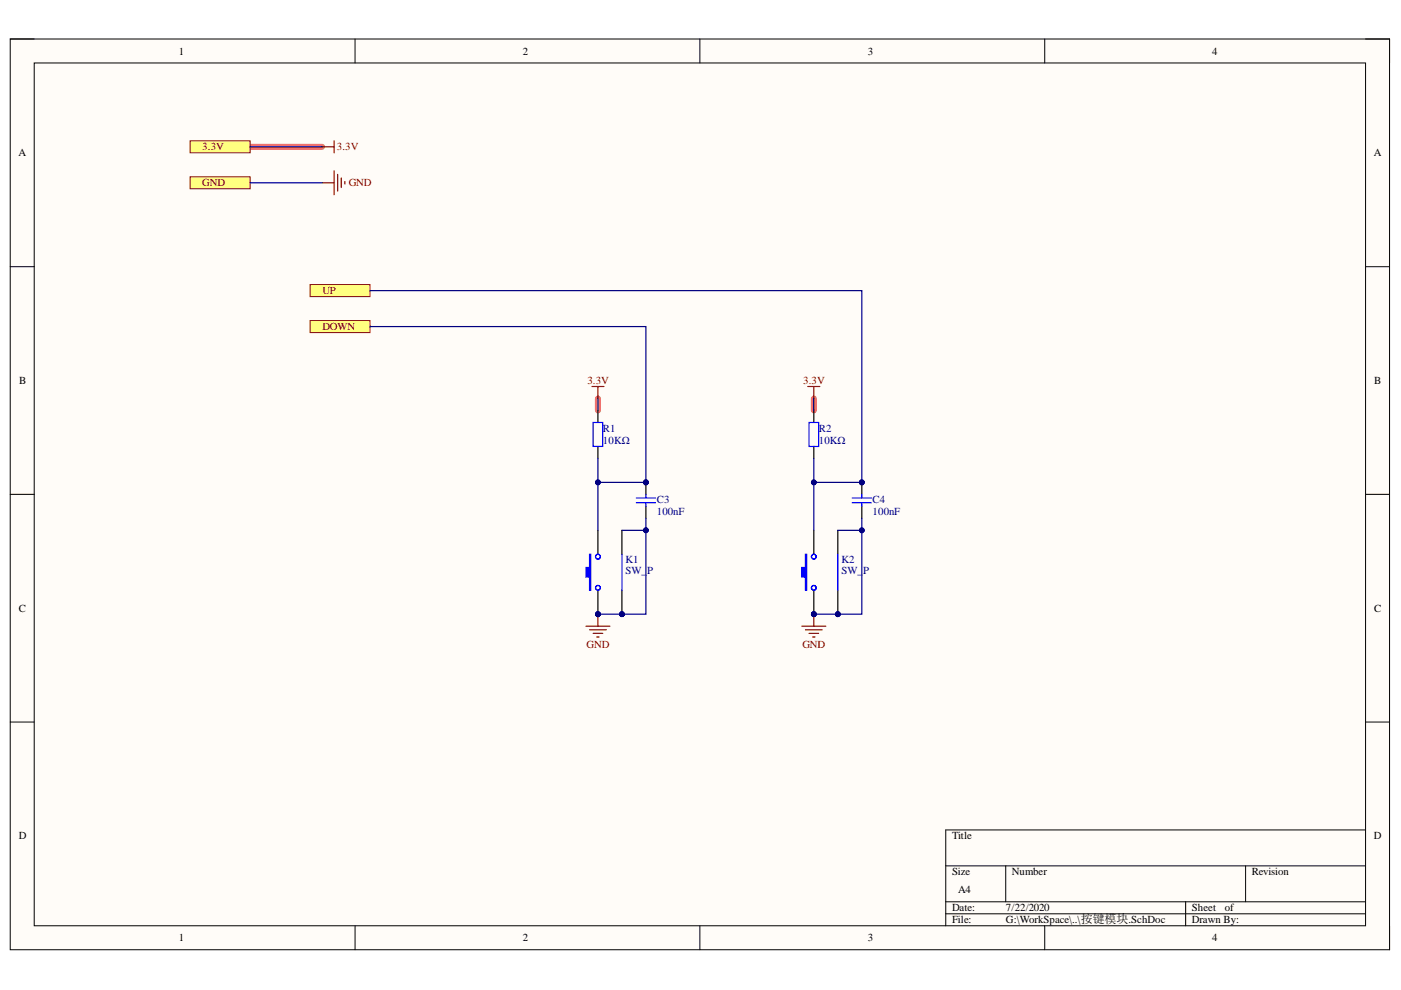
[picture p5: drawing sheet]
<svg xmlns="http://www.w3.org/2000/svg" width="297mm" height="210mm" viewBox="0 0 297 210" stroke-linecap="round" stroke-linejoin="round" font-family="sans-serif">
<defs><g id="words">
<g font-size="2.3">
<text x="37.9" y="11.6">1</text>
<text x="110.8" y="11.6">2</text>
<text x="184" y="11.6">3</text>
<text x="257" y="11.6">4</text>
<text x="3.9" y="33.1">A</text>
<text x="291.3" y="33.1">A</text>
<text x="4.1" y="81.4">B</text>
<text x="291.4" y="81.4">B</text>
<text x="4" y="129.7">C</text>
<text x="291.4" y="129.7">C</text>
<text x="4" y="177.9">D</text>
<text x="201.9" y="177.9">Title</text>
<text x="291.3" y="177.9">D</text>
<text x="201.9" y="185.6">Size</text>
<text x="214.5" y="185.6">Number</text>
<text x="265.4" y="185.6">Revision</text>
<text x="203.1" y="189.4">A4</text>
<text x="201.9" y="193.2">Date:</text>
<text x="201.9" y="195.8">File:</text>
<text x="213.3" y="193.2">7/22/2020</text>
<text x="213.3" y="195.8">G:\WorkSpace\..\按键模块.SchDoc</text>
<text x="252.7" y="193.2">Sheet</text>
<text x="252.7" y="195.8">Drawn By:</text>
<text x="259.7" y="193.2">of</text>
<text x="37.9" y="199.6">1</text>
<text x="110.8" y="199.6">2</text>
<text x="184" y="199.6">3</text>
<text x="257" y="199.6">4</text>
</g>
<g font-size="2.3" fill="#800000">
<text x="42.9" y="31.9">3.3V</text>
<text x="71.4" y="31.9">3.3V</text>
<text x="42.9" y="39.5">GND</text>
<text x="73.9" y="39.5">GND</text>
<text x="68.4" y="62.4">UP</text>
<text x="68.4" y="70">DOWN</text>
<text x="124.5" y="81.4">3.3V</text>
<text x="170.3" y="81.4">3.3V</text>
<text x="124.4" y="137.4">GND</text>
<text x="170.1" y="137.4">GND</text>
</g>
<g font-size="2.3" fill="#000080">
<text x="127.8" y="91.5">R1</text>
<text x="127.8" y="94.2">10KΩ</text>
<text x="173.6" y="91.5">R2</text>
<text x="173.6" y="94.2">10KΩ</text>
<text x="139.2" y="106.6">C3</text>
<text x="185" y="106.6">C4</text>
<text x="139.2" y="109.1">100nF</text>
<text x="185" y="109.1">100nF</text>
<text x="132.6" y="119.3">K1</text>
<text x="178.4" y="119.3">K2</text>
<text x="132.6" y="121.8">SW_</text>
<text x="137.2" y="121.8">P</text>
<text x="178.4" y="121.8">SW_</text>
<text x="183" y="121.8">P</text>
</g>
</g></defs>
<path d="M2.2 8.3h292.4v193.1h-292.4z" fill-rule="evenodd" fill="#fffcf8"/>
<path d="M2.2 8.3h292.4v193.1h-292.4z" fill="none" stroke="#000" stroke-width=".21"/>
<path d="M7.3 13.4h282.2v182.9h-282.2z" fill-rule="evenodd" fill="#fffcf8"/>
<g fill="none" stroke="#000" stroke-width=".21">
<path d="M2.2 8.3h5.1M7.3 13.4h282.2v182.9h-282.2zM75.3 8.3v5M148.4 8.3v5M221.5 8.3v5.1M289.5 8.3h5.1v5.1M2.2 56.5h5.1M289.5 56.5h5.1M2.2 104.8h5.1M289.5 104.8h5.1M2.2 153.1h5.1M289.5 153.1h5.1"/>
<path d="M289.5 176h-89v20.3M75.3 196.3v5.1M148.4 196.3v5.1M200.5 183.6h89M200.5 191.2h89M200.5 193.7h89M213.2 183.6v7.6M221.5 196.3v5.1M251.4 191.2v5.1M264.1 183.6v7.6M294.6 196.3v5.1"/>
</g>
<path d="M53 31.1h15.3M126.8 84.5v2.5M172.5 84.5v2.5" fill="none" stroke="#ff6e6e" stroke-width="1.3"/>
<circle cx="126.8" cy="130.2" r=".51" fill="#000080"/>
<circle cx="126.8" cy="130.2" r=".51" fill="none" stroke="#000080" stroke-width=".21"/>
<circle cx="131.9" cy="130.2" r=".51" fill="#000080"/>
<circle cx="131.9" cy="130.2" r=".51" fill="none" stroke="#000080" stroke-width=".21"/>
<path d="M126.8 125.1v5.1" fill="none" stroke="#000" stroke-width=".25"/>
<circle cx="126.8" cy="130.2" r=".51" fill="#000080"/>
<circle cx="126.8" cy="130.2" r=".51" fill="none" stroke="#000080" stroke-width=".21"/>
<path d="M126.8 112.4v5.1" fill="none" stroke="#000" stroke-width=".25"/>
<path d="M125 117.5h.2v7.6h-.2v-2.8h-.8v-2h.8z" fill-rule="evenodd" fill="#00f"/>
<g fill="none" stroke="#00f" stroke-width=".25">
<path d="M125 117.5h.2v7.6h-.2v-2.8h-.8v-2h.8z"/>
<circle cx="126.8" cy="118" r=".51"/>
<circle cx="126.8" cy="124.6" r=".51"/>
</g>
<path d="M131.9 112.4v5.1M131.9 125.1v5.1" fill="none" stroke="#000" stroke-width=".25"/>
<circle cx="131.9" cy="130.2" r=".51" fill="#000080"/>
<circle cx="131.9" cy="130.2" r=".51" fill="none" stroke="#000080" stroke-width=".21"/>
<path d="M131.9 117.5v7.6" fill="none" stroke="#00f" stroke-width=".25"/>
<circle cx="172.5" cy="130.2" r=".51" fill="#000080"/>
<circle cx="172.5" cy="130.2" r=".51" fill="none" stroke="#000080" stroke-width=".21"/>
<circle cx="177.6" cy="130.2" r=".51" fill="#000080"/>
<circle cx="177.6" cy="130.2" r=".51" fill="none" stroke="#000080" stroke-width=".21"/>
<path d="M172.5 125.1v5.1" fill="none" stroke="#000" stroke-width=".25"/>
<circle cx="172.5" cy="130.2" r=".51" fill="#000080"/>
<circle cx="172.5" cy="130.2" r=".51" fill="none" stroke="#000080" stroke-width=".21"/>
<path d="M172.5 112.4v5.1" fill="none" stroke="#000" stroke-width=".25"/>
<path d="M170.8 117.5h.2v7.6h-.2v-2.8h-.8v-2h.8z" fill-rule="evenodd" fill="#00f"/>
<g fill="none" stroke="#00f" stroke-width=".25">
<path d="M170.8 117.5h.2v7.6h-.2v-2.8h-.8v-2h.8z"/>
<circle cx="172.5" cy="118" r=".51"/>
<circle cx="172.5" cy="124.6" r=".51"/>
</g>
<path d="M177.6 112.4v5.1M177.6 125.1v5.1" fill="none" stroke="#000" stroke-width=".25"/>
<circle cx="177.6" cy="130.2" r=".51" fill="#000080"/>
<circle cx="177.6" cy="130.2" r=".51" fill="none" stroke="#000080" stroke-width=".21"/>
<path d="M177.6 117.5v7.6" fill="none" stroke="#00f" stroke-width=".25"/>
<path d="M124.2 132.8h5.1M125 133.5h3.6M125.8 134.3h2M126.5 135.1h.5M126.8 130.2v2.6" fill="none" stroke="#800000" stroke-width=".25"/>
<circle cx="126.8" cy="130.2" r=".51" fill="#000080"/>
<circle cx="126.8" cy="130.2" r=".51" fill="none" stroke="#000080" stroke-width=".21"/>
<path d="M170 132.8h5.1M170.8 133.5h3.5M171.5 134.3h2.1M172.3 135.1h.5M172.5 130.2v2.6" fill="none" stroke="#800000" stroke-width=".25"/>
<circle cx="172.5" cy="130.2" r=".51" fill="#000080"/>
<circle cx="172.5" cy="130.2" r=".51" fill="none" stroke="#000080" stroke-width=".21"/>
<path d="M126.8 87v2.6M126.8 94.7v2.5M172.5 87v2.6M172.5 94.7v2.5" fill="none" stroke="#000" stroke-width=".25"/>
<path d="M125.8 89.6h2v5.1h-2zM171.5 89.6h2.1v5.1h-2.1z" fill="none" stroke="#00f" stroke-width=".25"/>
<circle cx="136.9" cy="102.3" r=".51" fill="#000080"/>
<circle cx="136.9" cy="102.3" r=".51" fill="none" stroke="#000080" stroke-width=".21"/>
<path d="M136.9 102.3v2.5M136.9 107.4v2.5" fill="none" stroke="#000" stroke-width=".25"/>
<circle cx="136.9" cy="102.3" r=".51" fill="#000080"/>
<circle cx="136.9" cy="102.3" r=".51" fill="none" stroke="#000080" stroke-width=".21"/>
<path d="M134.9 105.6h4.1M134.9 106.6h4.1M136.9 104.8v.8M136.9 106.6v.8" fill="none" stroke="#00f" stroke-width=".25"/>
<circle cx="182.7" cy="102.3" r=".51" fill="#000080"/>
<circle cx="182.7" cy="102.3" r=".51" fill="none" stroke="#000080" stroke-width=".21"/>
<path d="M182.7 102.3v2.5M182.7 107.4v2.5" fill="none" stroke="#000" stroke-width=".25"/>
<circle cx="182.7" cy="102.3" r=".51" fill="#000080"/>
<circle cx="182.7" cy="102.3" r=".51" fill="none" stroke="#000080" stroke-width=".21"/>
<path d="M180.7 105.6h4.1M180.7 106.6h4.1M182.7 104.8v.8M182.7 106.6v.8" fill="none" stroke="#00f" stroke-width=".25"/>
<path d="M40.3 29.9h12.7v2.5h-12.7z" fill-rule="evenodd" fill="#ffff80"/>
<path d="M40.3 29.9h12.7v2.5h-12.7z" fill="none" stroke="#800000" stroke-width=".21"/>
<path d="M68.3 38.8h2.5M70.8 36.2v5.1M71.6 37v3.5M72.4 37.7v2.1M73.1 38.5v.5" fill="none" stroke="#800000" stroke-width=".25"/>
<path d="M40.3 37.5h12.7v2.5h-12.7z" fill-rule="evenodd" fill="#ffff80"/>
<path d="M40.3 37.5h12.7v2.5h-12.7z" fill="none" stroke="#800000" stroke-width=".21"/>
<path d="M68.3 31.1h2.5M70.8 29.9v2.5M125.5 81.9h2.5M126.8 81.9v2.6M171.3 81.9h2.5M172.5 81.9v2.6" fill="none" stroke="#800000" stroke-width=".25"/>
<path d="M65.7 68h12.8v2.5h-12.8z" fill-rule="evenodd" fill="#ffff80"/>
<path d="M65.7 68h12.8v2.5h-12.8z" fill="none" stroke="#800000" stroke-width=".21"/>
<path d="M65.7 60.4h12.8v2.5h-12.8z" fill-rule="evenodd" fill="#ffff80"/>
<path d="M65.7 60.4h12.8v2.5h-12.8z" fill="none" stroke="#800000" stroke-width=".21"/>
<path d="M126.8 97.2v15.2" fill="none" stroke="#000080" stroke-width=".25"/>
<circle cx="126.8" cy="102.3" r=".51" fill="#000080"/>
<circle cx="126.8" cy="102.3" r=".51" fill="none" stroke="#000080" stroke-width=".21"/>
<path d="M53 38.8h15.3M53 31.1h15.3M78.5 69.2h58.4v33.1h-10.1" fill="none" stroke="#000080" stroke-width=".25"/>
<circle cx="126.8" cy="102.3" r=".51" fill="#000080"/>
<circle cx="126.8" cy="102.3" r=".51" fill="none" stroke="#000080" stroke-width=".21"/>
<circle cx="136.9" cy="102.3" r=".51" fill="#000080"/>
<circle cx="136.9" cy="102.3" r=".51" fill="none" stroke="#000080" stroke-width=".21"/>
<path d="M78.5 61.6h104.2v40.7h-10.2" fill="none" stroke="#000080" stroke-width=".25"/>
<circle cx="182.7" cy="102.3" r=".51" fill="#000080"/>
<circle cx="182.7" cy="102.3" r=".51" fill="none" stroke="#000080" stroke-width=".21"/>
<circle cx="172.5" cy="102.3" r=".51" fill="#000080"/>
<circle cx="172.5" cy="102.3" r=".51" fill="none" stroke="#000080" stroke-width=".21"/>
<path d="M136.9 109.9v20.3h-10.1" fill="none" stroke="#000080" stroke-width=".25"/>
<circle cx="136.9" cy="112.4" r=".51" fill="#000080"/>
<circle cx="136.9" cy="112.4" r=".51" fill="none" stroke="#000080" stroke-width=".21"/>
<circle cx="131.9" cy="130.2" r=".51" fill="#000080"/>
<circle cx="131.9" cy="130.2" r=".51" fill="none" stroke="#000080" stroke-width=".21"/>
<circle cx="126.8" cy="130.2" r=".51" fill="#000080"/>
<circle cx="126.8" cy="130.2" r=".51" fill="none" stroke="#000080" stroke-width=".21"/>
<path d="M131.9 112.4h5" fill="none" stroke="#000080" stroke-width=".25"/>
<circle cx="136.9" cy="112.4" r=".51" fill="#000080"/>
<circle cx="136.9" cy="112.4" r=".51" fill="none" stroke="#000080" stroke-width=".21"/>
<path d="M182.7 109.9v20.3h-10.2" fill="none" stroke="#000080" stroke-width=".25"/>
<circle cx="182.7" cy="112.4" r=".51" fill="#000080"/>
<circle cx="182.7" cy="112.4" r=".51" fill="none" stroke="#000080" stroke-width=".21"/>
<circle cx="177.6" cy="130.2" r=".51" fill="#000080"/>
<circle cx="177.6" cy="130.2" r=".51" fill="none" stroke="#000080" stroke-width=".21"/>
<circle cx="172.5" cy="130.2" r=".51" fill="#000080"/>
<circle cx="172.5" cy="130.2" r=".51" fill="none" stroke="#000080" stroke-width=".21"/>
<path d="M177.6 112.4h5.1" fill="none" stroke="#000080" stroke-width=".25"/>
<circle cx="182.7" cy="112.4" r=".51" fill="#000080"/>
<circle cx="182.7" cy="112.4" r=".51" fill="none" stroke="#000080" stroke-width=".21"/>
<path d="M126.8 84.5v2.5M172.5 97.2v15.2" fill="none" stroke="#000080" stroke-width=".25"/>
<circle cx="172.5" cy="102.3" r=".51" fill="#000080"/>
<circle cx="172.5" cy="102.3" r=".51" fill="none" stroke="#000080" stroke-width=".21"/>
<path d="M172.5 84.5v2.5" fill="none" stroke="#000080" stroke-width=".25"/>
<use href="#words"/>
</svg>
